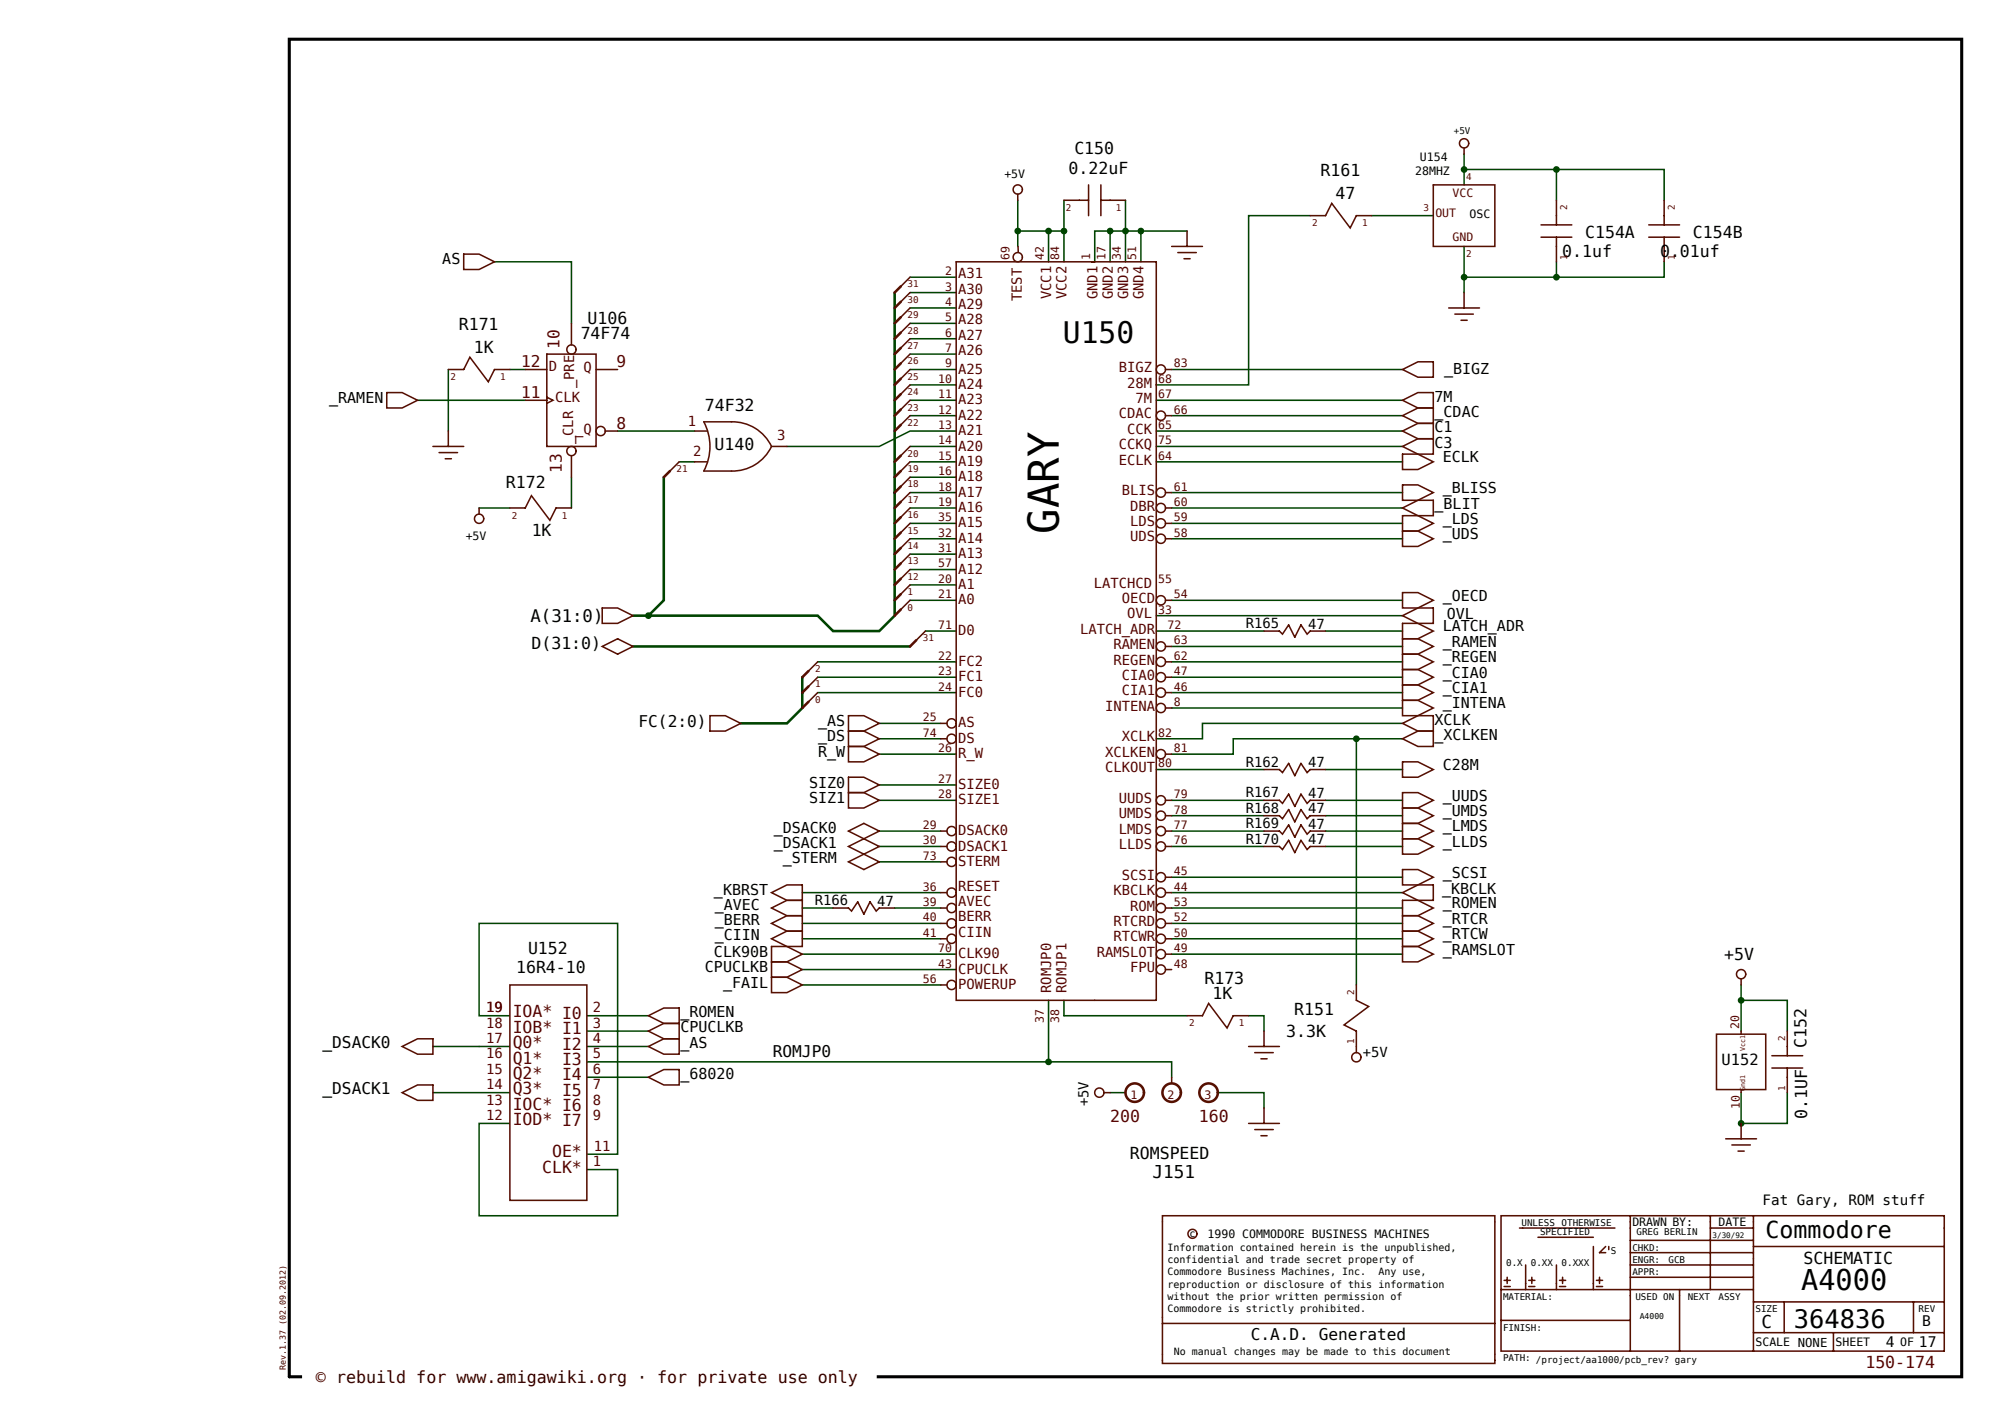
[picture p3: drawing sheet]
<svg xmlns="http://www.w3.org/2000/svg" width="420mm" height="297mm" viewBox="0 0 420 297" stroke-linecap="round" stroke-linejoin="round" font-family="sans-serif">
<defs><g id="words">
<text font-size="8.9" x="222" y="111.9" transform="rotate(-90 222 111.9)">GARY</text>
<text font-size="6.2" x="222.9" y="71.9">U150</text>
<text font-size="6" x="377.7" y="270.5">A4000</text>
<text font-size="5.3" x="376.2" y="278.5">364836</text>
<text font-size="4.9" x="370.2" y="259.7">Commodore</text>
<g font-size="3.7">
<text x="241.6" y="247.1">J151</text>
<text x="369.4" y="278.4">C</text>
</g>
<text font-size="3.6" x="111.2" y="130.4">A(31:0)</text>
<g font-size="3.5">
<text x="225.3" y="32.4">C150</text>
<text x="224.1" y="36.6">0.22uF</text>
<text x="276.9" y="36.8">R161</text>
<text x="280.1" y="41.7">47</text>
<text x="327.6" y="53.9">0.1uf</text>
<text x="332.4" y="49.9">C154A</text>
<text x="348.1" y="53.9">0.01uf</text>
<text x="355" y="49.9">C154B</text>
<text x="96.2" y="69.1">R171</text>
<text x="121.8" y="71.2">74F74</text>
<text x="123.2" y="68">U106</text>
<text x="99.3" y="74">1K</text>
<text x="147.8" y="86.3">74F32</text>
<text x="149.8" y="94.4">U140</text>
<text x="106.1" y="102.5">R172</text>
<text x="111.5" y="112.5">1K</text>
<text x="111.4" y="136.2">D(31:0)</text>
<text x="108.2" y="204">16R4-10</text>
<text x="110.7" y="200.2">U152</text>
<text x="361.5" y="201.4">+5V</text>
<text x="252.5" y="206.5">R173</text>
<text x="254.2" y="209.5">1K</text>
<text x="271.4" y="212.9">R151</text>
<text x="269.7" y="217.5">3.3K</text>
<text x="378.8" y="219.7" transform="rotate(-90 378.8 219.7)">C152</text>
<text x="379" y="234.8" transform="rotate(-90 379 234.8)">0.1UF</text>
<text x="236.9" y="243.1">ROMSPEED</text>
<text x="378.2" y="265.1">SCHEMATIC</text>
</g>
<g font-size="3.5" fill="#500">
<text x="107.5" y="213.4">IOA* I0</text>
<text x="107.5" y="219.9">Q0*</text>
<text x="107.5" y="216.6">IOB* I1</text>
<text x="117.9" y="220.1">I2</text>
<text x="107.5" y="226.3">Q2*</text>
<text x="107.5" y="223.1">Q1*</text>
<text x="117.9" y="223.4">I3</text>
<text x="117.9" y="226.6">I4</text>
<text x="107.5" y="232.8">IOC* I6</text>
<text x="107.5" y="229.5">Q3*</text>
<text x="117.9" y="229.8">I5</text>
<text x="107.5" y="236">IOD* I7</text>
<text x="232.8" y="235.4">200</text>
<text x="251.4" y="235.3">160</text>
<text x="113.7" y="245.9">CLK*</text>
<text x="115.8" y="242.7">OE*</text>
<text x="391.1" y="287">150-174</text>
</g>
<text font-size="3.5" fill="#300" x="66.3" y="290.2">© rebuild for www.amigawiki.org · for private use only</text>
<g font-size="3.4" fill="#500">
<text x="109.3" y="77.1">12</text>
<text x="117.3" y="73.2" transform="rotate(-90 117.3 73.2)">10</text>
<text x="129.3" y="77.1">9</text>
<text x="109.3" y="83.5">11</text>
<text x="129.3" y="90">8</text>
<text x="117.8" y="99.2" transform="rotate(-90 117.8 99.2)">13</text>
</g>
<g font-size="3.4">
<text x="133.9" y="152.4">FC(2:0)</text>
<text x="67.6" y="219.8">_DSACK0</text>
<text x="162" y="221.7">ROMJP0</text>
<text x="67.6" y="229.5">_DSACK1</text>
<text x="262.2" y="281">C.A.D. Generated</text>
</g>
<text font-size="3.2" x="361" y="223.4">U152</text>
<g font-size="3.1">
<text x="92.7" y="55.5">AS</text>
<text x="302.8" y="78.5">_BIGZ</text>
<text x="69" y="84.5">_RAMEN</text>
<text x="300.8" y="87.5">_CDAC</text>
<text x="300.8" y="84.2">7M</text>
<text x="300.8" y="90.7">C1</text>
<text x="300.8" y="93.9">C3</text>
<text x="302.5" y="96.9">ECLK</text>
<text x="300.8" y="106.8">_BLIT</text>
<text x="302.5" y="103.4">_BLISS</text>
<text x="302.5" y="109.8">_LDS</text>
<text x="302.5" y="113.1">_UDS</text>
<text x="302.5" y="126">_OECD</text>
<text x="303.4" y="129.9">OVL</text>
<text x="302.5" y="135.7">_RAMEN</text>
<text x="302.5" y="132.4">LATCH_ADR</text>
<text x="302.5" y="138.9">_REGEN</text>
<text x="302.5" y="142.1">_CIA0</text>
<text x="302.5" y="145.3">_CIA1</text>
<text x="302.5" y="148.6">_INTENA</text>
<text x="171.5" y="152.3">_AS</text>
<text x="171.5" y="155.5">_DS</text>
<text x="300.8" y="155.2">_XCLKEN</text>
<text x="300.8" y="152">XCLK</text>
<text x="171.5" y="158.7">R_W</text>
<text x="302.5" y="161.5">C28M</text>
<text x="169.6" y="165.2">SIZ0</text>
<text x="302.5" y="167.9">_UUDS</text>
<text x="169.6" y="168.4">SIZ1</text>
<text x="302.5" y="171.2">_UMDS</text>
<text x="162.2" y="174.6">_DSACK0</text>
<text x="162.2" y="177.9">_DSACK1</text>
<text x="302.5" y="174.4">_LMDS</text>
<text x="302.5" y="177.6">_LLDS</text>
<text x="164.1" y="181.1">_STERM</text>
<text x="302.5" y="184.1">_SCSI</text>
<text x="149.7" y="187.8">_KBRST</text>
<text x="149.9" y="190.8">_AVEC</text>
<text x="302.4" y="187.5">_KBCLK</text>
<text x="302.5" y="190.5">_ROMEN</text>
<text x="149.9" y="194">_BERR</text>
<text x="149.9" y="197.2">_CIIN</text>
<text x="302.5" y="193.8">_RTCR</text>
<text x="302.5" y="197">_RTCW</text>
<text x="147.8" y="203.9">CPUCLKB</text>
<text x="149.7" y="200.7">CLK90B</text>
<text x="302.5" y="200.2">_RAMSLOT</text>
<text x="151.6" y="207.1">_FAIL</text>
<text x="142.7" y="213.3">_ROMEN</text>
<text x="142.7" y="216.6">CPUCLKB</text>
<text x="142.7" y="219.8">_AS</text>
<text x="142.7" y="226.2">_68020</text>
<text x="403" y="278.1">B</text>
<text x="395.4" y="282.5">4</text>
<text x="402.4" y="282.6">17</text>
</g>
<text font-size="3" x="369.6" y="252.7">Fat Gary, ROM stuff</text>
<g font-size="2.9" fill="#500">
<text x="200.9" y="58.4">A31</text>
<text x="200.9" y="64.8">A29</text>
<text x="200.9" y="61.6">A30</text>
<text x="214.3" y="63.2" transform="rotate(-90 214.3 63.2)">TEST</text>
<text x="220.4" y="62.8" transform="rotate(-90 220.4 62.8)">VCC1</text>
<text x="223.7" y="62.8" transform="rotate(-90 223.7 62.8)">VCC2</text>
<text x="230.1" y="62.8" transform="rotate(-90 230.1 62.8)">GND1</text>
<text x="233.3" y="62.8" transform="rotate(-90 233.3 62.8)">GND2</text>
<text x="236.6" y="62.8" transform="rotate(-90 236.6 62.8)">GND3</text>
<text x="239.8" y="62.8" transform="rotate(-90 239.8 62.8)">GND4</text>
<text x="200.9" y="71.3">A27</text>
<text x="200.9" y="68">A28</text>
<text x="115.1" y="77.8">D</text>
<text x="200.9" y="74.5">A26</text>
<text x="120.4" y="81.5" transform="rotate(-90 120.4 81.5)">_PRE</text>
<text x="122.4" y="78.1">Q</text>
<text x="200.9" y="78.4">A25</text>
<text x="200.9" y="81.6">A24</text>
<text x="234.6" y="78.1">BIGZ</text>
<text x="236.3" y="81.3">28M</text>
<text x="116.4" y="84.3">CLK</text>
<text x="144.2" y="89.4">1</text>
<text x="200.9" y="84.8">A23</text>
<text x="200.9" y="88">A22</text>
<text x="234.6" y="87.7">CDAC</text>
<text x="238.1" y="84.5">7M</text>
<text x="120.2" y="93.2" transform="rotate(-90 120.2 93.2)">_CLR</text>
<text x="120.6" y="91">_Q</text>
<text x="145.3" y="95.6">2</text>
<text x="162.9" y="92.3">3</text>
<text x="200.9" y="94.5">A20</text>
<text x="200.9" y="91.3">A21</text>
<text x="234.6" y="94.2">CCKQ</text>
<text x="236.3" y="91">CCK</text>
<text x="200.9" y="97.7">A19</text>
<text x="200.9" y="101">A18</text>
<text x="234.6" y="97.4">ECLK</text>
<text x="200.9" y="107.4">A16</text>
<text x="200.9" y="104.2">A17</text>
<text x="235.2" y="103.9">BLIS</text>
<text x="237" y="107.1">DBR</text>
<text x="200.9" y="113.9">A14</text>
<text x="200.9" y="110.6">A15</text>
<text x="237" y="110.3">LDS</text>
<text x="237" y="113.6">UDS</text>
<text x="200.9" y="117.1">A13</text>
<text x="200.9" y="123.5">A1</text>
<text x="200.9" y="120.3">A12</text>
<text x="229.4" y="123.2">LATCHCD</text>
<text x="200.9" y="126.8">A0</text>
<text x="235.2" y="126.5">OECD</text>
<text x="236.3" y="129.7">OVL</text>
<text x="200.9" y="133.2">D0</text>
<text x="226.5" y="132.9">LATCH_ADR</text>
<text x="233.5" y="136.2">RAMEN</text>
<text x="200.9" y="142.9">FC1</text>
<text x="200.9" y="139.7">FC2</text>
<text x="233.5" y="139.4">REGEN</text>
<text x="235.2" y="142.6">CIA0</text>
<text x="200.9" y="146.1">FC0</text>
<text x="231.7" y="149.1">INTENA</text>
<text x="235.2" y="145.8">CIA1</text>
<text x="200.9" y="155.8">DS</text>
<text x="200.9" y="152.6">AS</text>
<text x="235.2" y="155.5">XCLK</text>
<text x="200.9" y="159">R_W</text>
<text x="231.7" y="162">CLKOUT</text>
<text x="231.7" y="158.7">XCLKEN</text>
<text x="200.9" y="165.5">SIZE0</text>
<text x="200.9" y="168.7">SIZE1</text>
<text x="234.6" y="171.7">UMDS</text>
<text x="234.6" y="168.4">UUDS</text>
<text x="200.9" y="178.4">DSACK1</text>
<text x="200.9" y="175.2">DSACK0</text>
<text x="234.6" y="178.1">LLDS</text>
<text x="234.6" y="174.9">LMDS</text>
<text x="200.9" y="181.6">STERM</text>
<text x="235.2" y="184.6">SCSI</text>
<text x="200.9" y="190">AVEC</text>
<text x="200.9" y="186.8">RESET</text>
<text x="233.5" y="187.8">KBCLK</text>
<text x="237" y="191">ROM</text>
<text x="200.9" y="196.5">CIIN</text>
<text x="200.9" y="193.2">BERR</text>
<text x="233.5" y="197.5">RTCWR</text>
<text x="233.5" y="194.2">RTCRD</text>
<text x="200.9" y="201">CLK90</text>
<text x="230" y="200.7">RAMSLOT</text>
<text x="237" y="203.9">FPU</text>
<text x="200.9" y="207.4">POWERUP</text>
<text x="200.9" y="204.2">CPUCLK</text>
<text x="220.4" y="208.3" transform="rotate(-90 220.4 208.3)">ROMJP0</text>
<text x="223.7" y="208.3" transform="rotate(-90 223.7 208.3)">ROMJP1</text>
<text x="101.9" y="212.3">19</text>
<text x="101.9" y="215.5">18</text>
<text x="124.3" y="215.5">3</text>
<text x="124.3" y="212.3">2</text>
<text x="101.9" y="218.8">17</text>
<text x="101.9" y="222">16</text>
<text x="124.3" y="222">5</text>
<text x="124.3" y="218.8">4</text>
<text x="101.9" y="225.2">15</text>
<text x="124.3" y="225.2">6</text>
<text x="101.9" y="231.7">13</text>
<text x="101.9" y="228.5">14</text>
<text x="124.3" y="231.7">8</text>
<text x="124.3" y="228.5">7</text>
<text x="101.9" y="234.9">12</text>
<text x="124.3" y="234.9">9</text>
<text x="124.3" y="244.6">1</text>
<text x="124.5" y="241.4">11</text>
</g>
<g font-size="2.9">
<text x="261.2" y="131.8">R165</text>
<text x="274.3" y="131.9">47</text>
<text x="261.2" y="160.8">R162</text>
<text x="274.3" y="160.9">47</text>
<text x="261.2" y="167.3">R167</text>
<text x="274.3" y="167.4">47</text>
<text x="261.2" y="170.5">R168</text>
<text x="261.2" y="173.7">R169</text>
<text x="274.3" y="170.6">47</text>
<text x="274.3" y="173.8">47</text>
<text x="261.2" y="177">R170</text>
<text x="274.3" y="177.1">47</text>
<text x="170.9" y="189.9">R166</text>
<text x="183.9" y="190">47</text>
<text x="285.8" y="221.8">+5V</text>
<text x="228.3" y="232.1" transform="rotate(-90 228.3 232.1)">+5V</text>
</g>
<g font-size="2.4">
<text x="297.7" y="33.7">U154</text>
<text x="210.6" y="37.4">+5V</text>
<text x="296.7" y="36.7">28MHZ</text>
<text x="308.1" y="45.7">OSC</text>
<text x="97.6" y="113.3">+5V</text>
<text x="342.3" y="257.1">DRAWN BY:</text>
<text x="360.4" y="257.1">DATE</text>
<text x="253.2" y="259.7">1990 COMMODORE BUSINESS MACHINES</text>
<text x="368.1" y="282.3">SCALE NONE</text>
<text x="384.9" y="282.3">SHEET</text>
<text x="398.4" y="282.3">OF</text>
</g>
<g font-size="2.4" fill="#500">
<text x="304.6" y="41.4">VCC</text>
<text x="301" y="45.5">OUT</text>
<text x="304.6" y="50.6">GND</text>
<text x="198.2" y="57.7">2</text>
<text x="211.7" y="54.6" transform="rotate(-90 211.7 54.6)">69</text>
<text x="218.9" y="54.5" transform="rotate(-90 218.9 54.5)">42</text>
<text x="222.1" y="54.5" transform="rotate(-90 222.1 54.5)">84</text>
<text x="228.6" y="54.5" transform="rotate(-90 228.6 54.5)">1</text>
<text x="231.8" y="54.5" transform="rotate(-90 231.8 54.5)">17</text>
<text x="235" y="54.5" transform="rotate(-90 235 54.5)">34</text>
<text x="238.2" y="54.5" transform="rotate(-90 238.2 54.5)">51</text>
<text x="198.2" y="64.2">4</text>
<text x="198.2" y="60.9">3</text>
<text x="198.2" y="70.6">6</text>
<text x="198.2" y="67.4">5</text>
<text x="198.2" y="77.1">9</text>
<text x="198.2" y="73.8">7</text>
<text x="246.1" y="77.1">83</text>
<text x="196.7" y="83.5">11</text>
<text x="196.7" y="80.3">10</text>
<text x="242.9" y="83.5">67</text>
<text x="242.9" y="80.3">68</text>
<text x="196.7" y="90">13</text>
<text x="196.7" y="86.8">12</text>
<text x="242.9" y="90">65</text>
<text x="246.1" y="86.8">66</text>
<text x="196.7" y="93.2">14</text>
<text x="242.9" y="93.2">75</text>
<text x="196.7" y="96.4">15</text>
<text x="196.7" y="99.7">16</text>
<text x="242.9" y="96.4">64</text>
<text x="196.7" y="106.1">19</text>
<text x="196.7" y="102.9">18</text>
<text x="246.1" y="102.9">61</text>
<text x="246.1" y="106.1">60</text>
<text x="196.7" y="112.6">32</text>
<text x="196.7" y="109.3">35</text>
<text x="246.1" y="109.3">59</text>
<text x="246.1" y="112.6">58</text>
<text x="196.7" y="115.8">31</text>
<text x="196.7" y="119">57</text>
<text x="196.7" y="122.3">20</text>
<text x="196.7" y="125.5">21</text>
<text x="242.9" y="122.3">55</text>
<text x="246.1" y="125.5">54</text>
<text x="196.7" y="131.9">71</text>
<text x="242.9" y="128.7">33</text>
<text x="244.8" y="131.9">72</text>
<text x="246.1" y="135.2">63</text>
<text x="196.7" y="141.6">23</text>
<text x="196.7" y="138.4">22</text>
<text x="246.1" y="141.6">47</text>
<text x="246.1" y="138.4">62</text>
<text x="196.7" y="144.8">24</text>
<text x="246.1" y="144.8">46</text>
<text x="246.1" y="148.1">8</text>
<text x="193.5" y="154.5">74</text>
<text x="193.5" y="151.3">25</text>
<text x="242.9" y="154.5">82</text>
<text x="196.7" y="157.8">26</text>
<text x="242.9" y="161">80</text>
<text x="246.1" y="157.8">81</text>
<text x="196.7" y="164.2">27</text>
<text x="196.7" y="167.4">28</text>
<text x="246.1" y="167.4">79</text>
<text x="193.5" y="173.9">29</text>
<text x="246.1" y="173.9">77</text>
<text x="246.1" y="170.7">78</text>
<text x="193.5" y="177.1">30</text>
<text x="246.1" y="177.1">76</text>
<text x="193.5" y="180.3">73</text>
<text x="246.1" y="183.6">45</text>
<text x="193.5" y="190">39</text>
<text x="193.5" y="186.8">36</text>
<text x="246.1" y="186.8">44</text>
<text x="246.1" y="190">53</text>
<text x="193.5" y="196.5">41</text>
<text x="193.5" y="193.2">40</text>
<text x="246.1" y="196.5">50</text>
<text x="246.1" y="193.2">52</text>
<text x="196.7" y="199.7">70</text>
<text x="196.7" y="202.9">43</text>
<text x="246.1" y="202.9">48</text>
<text x="246.1" y="199.7">49</text>
<text x="193.5" y="206.2">56</text>
<text x="218.9" y="214.5" transform="rotate(-90 218.9 214.5)">37</text>
<text x="222.1" y="214.5" transform="rotate(-90 222.1 214.5)">38</text>
<text x="364.7" y="215.7" transform="rotate(-90 364.7 215.7)">20</text>
<text x="237.1" y="230.5">1</text>
<text x="244.8" y="230.5">2</text>
<text x="252.6" y="230.5">3</text>
<text x="364.8" y="232.6" transform="rotate(-90 364.8 232.6)">10</text>
</g>
<g font-size="2.1">
<text x="244.8" y="262.3">Information contained herein is the unpublished,</text>
<text x="249.4" y="259.5">c</text>
<text x="244.8" y="264.9">confidential and trade secret property of</text>
<text x="244.8" y="267.5">Commodore Business Machines, Inc.</text>
<text x="289" y="267.5">Any use,</text>
<text x="244.8" y="270.1">reproduction or disclosure of this information</text>
<text x="244.8" y="272.6">without the prior written permission of</text>
<text x="244.8" y="275.2">Commodore is strictly prohibited.</text>
<text x="246.1" y="284.3">No manual changes may be made to this document</text>
</g>
<g font-size="1.9">
<text x="304.8" y="28">+5V</text>
<text x="319" y="257.1">UNLESS</text>
<text x="327.4" y="257.1">OTHERWISE</text>
<text x="322.9" y="259.1">SPECIFIED</text>
<text x="337.8" y="263">S</text>
<text x="342.3" y="262.3">CHKD:</text>
<text x="343.1" y="259.1">GREG BERLIN</text>
<text x="315.8" y="265.5">0.X</text>
<text x="321" y="265.5">0.XX</text>
<text x="327.4" y="265.5">0.XXX</text>
<text x="342.3" y="267.5">APPR:</text>
<text x="342.3" y="264.9">ENGR:</text>
<text x="349.9" y="264.9">GCB</text>
<text x="315.2" y="272.6">MATERIAL:</text>
<text x="342.9" y="272.6">USED ON</text>
<text x="353.9" y="272.6">NEXT</text>
<text x="360.4" y="272.6">ASSY</text>
<text x="368.1" y="275.2">SIZE</text>
<text x="402.3" y="275.2">REV</text>
<text x="315.2" y="279.1">FINISH:</text>
<text x="315.2" y="285.5">PATH: /project/aa1000/pcb_rev? gary</text>
</g>
<g font-size="1.9" fill="#500">
<text x="307.4" y="37.7">4</text>
<text x="223.5" y="44.3">2</text>
<text x="234" y="44.3">1</text>
<text x="275.2" y="47.5">2</text>
<text x="285.6" y="47.5">1</text>
<text x="298.5" y="44.2">3</text>
<text x="328.6" y="44" transform="rotate(-90 328.6 44)">2</text>
<text x="351.2" y="44" transform="rotate(-90 351.2 44)">2</text>
<text x="307.4" y="53.9">2</text>
<text x="328.6" y="54.5" transform="rotate(-90 328.6 54.5)">1</text>
<text x="351.2" y="54.5" transform="rotate(-90 351.2 54.5)">1</text>
<text x="190.3" y="63.5">30</text>
<text x="190.3" y="60.3">31</text>
<text x="190.3" y="70">28</text>
<text x="190.3" y="66.7">29</text>
<text x="190.3" y="76.4">26</text>
<text x="190.3" y="73.2">27</text>
<text x="94.4" y="79.8">2</text>
<text x="104.9" y="79.8">1</text>
<text x="190.3" y="82.9">24</text>
<text x="190.3" y="79.7">25</text>
<text x="190.3" y="89.3">22</text>
<text x="190.3" y="86.1">23</text>
<text x="190.3" y="95.8">20</text>
<text x="141.9" y="99">21</text>
<text x="190.3" y="99">19</text>
<text x="190.3" y="105.5">17</text>
<text x="190.3" y="102.2">18</text>
<text x="107.3" y="108.8">2</text>
<text x="117.8" y="108.8">1</text>
<text x="190.3" y="111.9">15</text>
<text x="190.3" y="108.7">16</text>
<text x="190.3" y="118.4">13</text>
<text x="190.3" y="115.2">14</text>
<text x="190.3" y="124.8">1</text>
<text x="190.3" y="121.6">12</text>
<text x="190.3" y="128.1">0</text>
<text x="193.5" y="134.5">31</text>
<text x="170.9" y="141">2</text>
<text x="170.9" y="147.4">0</text>
<text x="170.9" y="144.2">1</text>
<text x="284" y="208.6" transform="rotate(-90 284 208.6)">2</text>
<text x="249.3" y="215.3">2</text>
<text x="259.8" y="215.3">1</text>
<text x="284" y="219.1" transform="rotate(-90 284 219.1)">1</text>
<text x="374.3" y="218.3" transform="rotate(-90 374.3 218.3)">2</text>
<text x="374.3" y="228.7" transform="rotate(-90 374.3 228.7)">1</text>
</g>
<text font-size="1.7" x="343.8" y="276.6">A4000</text>
<text font-size="1.7" fill="#300" x="60" y="287.4" transform="rotate(-90 60 287.4)">Rev.1.37 (02.09.2012)</text>
<text font-size="1.6" x="359.1" y="259.6">3/30/92</text>
<g font-size="1.4" fill="#500">
<text x="365.9" y="220.5" transform="rotate(-90 365.9 220.5)">Vcc1</text>
<text x="365.9" y="228.7" transform="rotate(-90 365.9 228.7)">Gnd1</text>
</g>
</g></defs>
<path d="M60.7 8.2h350.6v280.6h-350.6z" fill="#fff" stroke="#fff" stroke-width=".22"/>
<path d="M60.7 8.2h350.6v280.6h-350.6z" fill="none" stroke="#000" stroke-width=".65"/>
<g fill="#040" stroke="#040" stroke-width=".32">
<circle cx="307" cy="35.6" r=".54"/>
<circle cx="307" cy="58.1" r=".54"/>
<circle cx="284.4" cy="155" r=".54"/>
<circle cx="219.9" cy="222.7" r=".54"/>
<circle cx="136" cy="129.1" r=".54"/>
<circle cx="213.4" cy="48.5" r=".54"/>
<circle cx="232.8" cy="48.5" r=".54"/>
<circle cx="219.9" cy="48.5" r=".54"/>
<circle cx="236" cy="48.5" r=".54"/>
<circle cx="239.2" cy="48.5" r=".54"/>
<circle cx="326.4" cy="35.6" r=".54"/>
<circle cx="326.4" cy="58.1" r=".54"/>
<circle cx="365.1" cy="235.6" r=".54"/>
<circle cx="365.1" cy="209.8" r=".54"/>
<circle cx="223.1" cy="48.5" r=".54"/>
</g>
<g fill="none" stroke="#040" stroke-width=".32">
<path d="M307 35.6h41.9v6.4M307 32.3v6.5M326.4 35.6v6.4M103.7 54.9h16.1v12.9M190.8 58.1h9.7M213.4 42v6.5M219.9 48.5v6.4M223.1 48.5h-9.7v3.2M223.1 42v12.9M232.8 48.5h-3.3v6.4M236 42v12.9M239.2 48.5v6.4"/>
<path d="M248.9 48.5h-16.1v6.4M274.7 45.2h-12.9v35.5h-19.3M287.6 45.2h12.9M307 51.7v9.7M326.4 54.9v3.2M348.9 54.9v3.2h-41.9M94 77.5v12.9M106.9 77.5h3.2M190.8 77.5h9.7M190.8 64.6h9.7M190.8 71h9.7M190.8 74.3h9.7"/>
<path d="M190.8 61.4h9.7M190.8 67.8h9.7M245.7 77.5h48.4M87.6 84h22.5M129.5 90.4h16.1M142.4 96.9h3.2M190.8 96.9h9.7M190.8 87.2h9.7M190.8 84h9.7M190.8 93.6h9.7M190.8 80.7h9.7M200.5 90.4h-9.7l-6.4 3.2h-19.4"/>
<path d="M242.5 96.9h51.6M242.5 90.4h51.6M242.5 84h51.6M242.5 93.6h51.6M245.7 87.2h48.4M100.5 106.5h6.4M119.8 100.1v6.4M190.8 119.5h9.7M190.8 116.2h9.7M190.8 113h9.7M190.8 109.8h9.7M190.8 106.5h9.7"/>
<path d="M190.8 103.3h9.7M190.8 100.1h9.7M245.7 113h48.4M245.7 109.8h48.4M245.7 106.5h48.4M245.7 103.3h48.4M171.5 138.8h29M190.8 125.9h9.7M190.8 122.7h9.7M194 132.4h6.5M242.5 129.1h51.6M242.5 132.4h22.5"/>
<path d="M245.7 125.9h48.4M245.7 138.8h48.4M245.7 135.6h48.4M278 132.4h16.1M171.5 145.3h29M171.5 142h29M184.4 155h12.9M184.4 151.7h12.9M184.4 158.2h16.1M245.7 148.5h48.4M245.7 145.3h48.4M245.7 142h48.4"/>
<path d="M284.4 155v51.6M294.1 155h-35.5v3.2h-12.9M294.1 151.7h-42v3.3h-9.6M184.4 177.5h12.9M184.4 174.3h12.9M184.4 167.9h16.1M184.4 164.6h16.1M242.5 161.4h22.5M245.7 177.5h19.3M245.7 174.3h19.3M245.7 171.1h19.3M245.7 167.9h19.3"/>
<path d="M278 177.5h16.1M278 174.3h16.1M278 171.1h16.1M278 167.9h16.1M278 161.4h16.1M168.2 187.2h29.1M168.2 196.9h29.1M168.2 193.7h29.1M168.2 190.5h6.5M184.4 180.8h12.9M187.6 190.5h9.7M245.7 187.2h48.4"/>
<path d="M245.7 196.9h48.4M245.7 193.7h48.4M245.7 190.5h48.4M245.7 184h48.4M90.8 219.5h16.1M106.9 213h-6.4v-19.3h29v48.4h-6.4M123.1 219.5h12.9M123.1 216.3h12.9M123.1 213h12.9M168.2 200.1h32.3M168.2 206.6h29.1M168.2 203.4h32.3"/>
<path d="M219.9 209.8v12.9M223.1 209.8v3.2h25.8M245.7 200.1h48.4M261.8 213h3.2v3.3M365.1 216.3v-6.5h9.7v6.5M365.1 206.6v3.2M90.8 229.2h16.1M106.9 235.6h-6.4v19.4h29v-9.7h-6.4M123.1 222.7h122.6v3.3M123.1 226h12.9M232.8 229.2h3.2M255.4 229.2h9.6v3.2"/>
<path d="M365.1 229.2v6.4h9.7v-6.4"/>
</g>
<path d="M187.6 61.4v67.7l-3.2 3.3h-9.7l-3.2-3.3h-38.8M139.2 100.1v25.8l-3.2 3.2M132.7 135.6h58.1M168.2 142v6.5l-3.2 3.2h-9.7" fill="none" stroke="#040" stroke-width=".54"/>
<g fill="none" stroke="#510" stroke-width=".32">
<path d="M307 31v1.3M200.5 54.9h42v154.9h-42zM213.5 51.7v1.2M323.1 49.7h6.5M323.1 47.2h6.5M326.4 42v5.2M326.4 49.7v5.2M244.4 77.5h1.3M303.8 64.6h6.4M305.1 65.9h3.8M306.4 67.2h1.2M307 61.4v3.2"/>
<path d="M190.8 96.9l-1.9 1.9M244.4 87.2h1.3M244.4 106.5h1.3M244.4 113h1.3M244.4 109.8h1.3M244.4 103.3h1.3M244.4 138.8h1.3M244.4 135.6h1.3M244.4 125.9h1.3M197.3 151.7h1.3M197.3 155h1.3M244.4 142h1.3"/>
<path d="M244.4 145.3h1.3M244.4 158.2h1.3M244.4 148.5h1.3M197.3 174.3h1.3M197.3 177.5h1.3M244.4 174.3h1.3M244.4 177.5h1.3M244.4 167.9h1.3M244.4 171.1h1.3M265 161.4h3.3l.6 .7 1.3-2 1.3 2.6 1.3-2.6 1.3 2 .6-.7h3.3M161.8 198.5h3.2l3.2 1.6-3.2 1.6h-3.2zM197.3 190.5h1.3"/>
<path d="M197.3 193.7h1.3M197.3 196.9h1.3M197.3 187.2h1.3M197.3 180.8h1.3M244.4 190.5h1.3M244.4 193.7h1.3M244.4 196.9h1.3M244.4 184h1.3M244.4 187.2h1.3M197.3 206.6h1.3M244.4 200.1h1.3M244.4 203.4h1.3"/>
<path d="M284.4 206.6v3.2l2.6 1.3-5.2 3.9 2.6 1.3v3.2"/>
<circle cx="307" cy="30.1" r=".97"/>
<circle cx="213.4" cy="53.9" r=".97"/>
<circle cx="243.4" cy="77.5" r=".97"/>
<circle cx="243.4" cy="87.2" r=".97"/>
<circle cx="243.4" cy="109.8" r=".97"/>
<circle cx="243.4" cy="103.3" r=".97"/>
<circle cx="243.4" cy="106.5" r=".97"/>
<circle cx="243.4" cy="113" r=".97"/>
<circle cx="243.4" cy="135.6" r=".97"/>
<circle cx="243.4" cy="125.9" r=".97"/>
<circle cx="243.4" cy="138.8" r=".97"/>
<circle cx="199.5" cy="155" r=".97"/>
<circle cx="199.5" cy="151.7" r=".97"/>
<circle cx="243.4" cy="142" r=".97"/>
<circle cx="243.4" cy="148.5" r=".97"/>
<circle cx="243.4" cy="145.3" r=".97"/>
<circle cx="243.4" cy="158.2" r=".97"/>
<circle cx="199.5" cy="177.5" r=".97"/>
<circle cx="199.5" cy="174.3" r=".97"/>
<circle cx="243.4" cy="167.9" r=".97"/>
<circle cx="243.4" cy="171.1" r=".97"/>
<circle cx="243.4" cy="174.3" r=".97"/>
<circle cx="243.4" cy="177.5" r=".97"/>
<circle cx="199.5" cy="190.5" r=".97"/>
<circle cx="199.5" cy="193.7" r=".97"/>
<circle cx="199.5" cy="196.9" r=".97"/>
<circle cx="199.5" cy="187.2" r=".97"/>
<circle cx="199.5" cy="180.8" r=".97"/>
<circle cx="243.4" cy="190.5" r=".97"/>
<circle cx="243.4" cy="193.7" r=".97"/>
<circle cx="243.4" cy="184" r=".97"/>
<circle cx="243.4" cy="187.2" r=".97"/>
<circle cx="243.4" cy="196.9" r=".97"/>
<circle cx="199.5" cy="206.6" r=".97"/>
<circle cx="243.4" cy="200.1" r=".97"/>
<circle cx="243.4" cy="203.4" r=".97"/>
</g>
<path d="M188.9 98.8l-1.3 1.3" fill="none" stroke="#510" stroke-width=".54"/>
<path d="M106.9 206.6h16.2v45.2h-16.2z" fill="#fff" stroke="#510" stroke-width=".32"/>
<g fill="none" stroke="#510" stroke-width=".32">
<path d="M190.8 58.1l-1.9 2M213.4 40.7v1.3M245.7 51.7h6.4M247 53h3.8M248.3 54.3h1.3M248.9 48.5v3.2M274.7 45.2h3.3l1.2-2.6 3.9 5.2 1.3-2.6h3.2M345.7 49.7h6.5M345.7 47.2h6.5M348.9 42v5.2M348.9 49.7v5.2M94 77.5h3.2l1.3-2.6 3.9 5.2 1.3-2.6h3.2"/>
<path d="M190.8 77.5l-1.9 1.9M190.8 74.3l-1.9 1.9M190.8 71l-1.9 2M190.8 67.8l-1.9 2M190.8 64.6l-1.9 1.9M190.8 61.4l-1.9 1.9M294.1 77.5l3.2-1.6h3.2v3.2h-3.2zM190.8 93.6l-1.9 2M190.8 87.2l-1.9 1.9M190.8 84l-1.9 1.9M190.8 80.7l-1.9 2M294.1 95.3h3.2l3.2 1.6-3.2 1.6h-3.2z"/>
<path d="M294.1 90.4l3.2-1.6h3.2v3.2h-3.2zM294.1 87.2l3.2-1.6h3.2v3.2h-3.2zM294.1 84l3.2-1.7h3.2v3.3h-3.2zM106.9 106.5h3.2l1.3-2.5 3.9 5.1 1.3-2.6h3.2M190.8 119.5l-1.9 1.9M190.8 116.2l-1.9 2M190.8 113l-1.9 1.9M190.8 109.8l-1.9 1.9M190.8 106.5l-1.9 2M190.8 103.3l-1.9 2M190.8 100.1l-1.9 1.9M294.1 106.5l3.2-1.6h3.2v3.3h-3.2z"/>
<path d="M294.1 101.7h3.2l3.2 1.6-3.2 1.6h-3.2zM294.1 108.2h3.2l3.2 1.6-3.2 1.6h-3.2zM294.1 111.4h3.2l3.2 1.6-3.2 1.6h-3.2zM126.3 127.5h3.2l3.2 1.6-3.2 1.7h-3.2zM190.8 122.7l-1.9 1.9M294.1 124.3h3.2l3.2 1.6-3.2 1.6h-3.2zM294.1 129.1l3.2-1.6h3.2v3.3h-3.2zM294.1 134h3.2l3.2 1.6-3.2 1.6h-3.2zM294.1 137.2h3.2l3.2 1.6-3.2 1.6h-3.2zM148.9 150.1h3.2l3.2 1.6-3.2 1.6h-3.2zM294.1 140.4h3.2l3.2 1.6-3.2 1.7h-3.2zM294.1 143.7h3.2l3.2 1.6-3.2 1.6h-3.2z"/>
<path d="M294.1 159.8h3.2l3.2 1.6-3.2 1.6h-3.2zM294.1 155l3.2-1.7h3.2v3.3h-3.2zM294.1 151.7l3.2-1.6h3.2v3.2h-3.2zM294.1 146.9h3.2l3.2 1.6-3.2 1.6h-3.2zM294.1 166.2h3.2l3.2 1.7-3.2 1.6h-3.2zM294.1 169.5h3.2l3.2 1.6-3.2 1.6h-3.2zM294.1 172.7h3.2l3.2 1.6-3.2 1.6h-3.2zM294.1 175.9h3.2l3.2 1.6-3.2 1.7h-3.2zM161.8 187.2l3.2-1.6h3.2v3.2h-3.2zM161.8 193.7l3.2-1.6h3.2v3.2h-3.2zM294.1 187.2l3.2-1.6h3.2v3.2h-3.2zM294.1 182.4h3.2l3.2 1.6-3.2 1.6h-3.2z"/>
<path d="M294.1 188.8h3.2l3.2 1.7-3.2 1.6h-3.2zM294.1 192.1h3.2l3.2 1.6-3.2 1.6h-3.2zM294.1 195.3h3.2l3.2 1.6-3.2 1.6h-3.2zM294.1 198.5h3.2l3.2 1.6-3.2 1.6h-3.2zM84.3 219.5l3.3-1.6h3.2v3.2h-3.2zM136 216.3l3.2-1.6h3.2v3.2h-3.2zM136 213l3.2-1.6h3.2v3.3h-3.2zM136 219.5l3.2-1.6h3.2v3.2h-3.2zM161.8 205h3.2l3.2 1.6-3.2 1.6h-3.2zM161.8 201.7h3.2l3.2 1.7-3.2 1.6h-3.2zM284.4 219.5v1.3M365.1 216.3v.6"/>
<path d="M84.3 229.2l3.3-1.6h3.2v3.2h-3.2zM365.1 228.5v.7M314.7 255h93v28.4h-93zM318.6 257.6h20M322.5 259.5h11.6M341.9 255v28.4M358.6 255v15.5M358.6 257.6h9.1M367.7 255v28.4M243.7 277.6v8.4h69.8v-31h-69.8v22.6h69.8M314.7 270.5h53M314.7 276.9h27.2"/>
<path d="M315.4 269.8h1.3M315.4 268.5h1.3M316 267.9v1.3M319.9 265.3v5.2M320.6 269.8h1.2M320.6 268.5h1.2M321.2 267.9v1.3M326.4 265.3v5.2M327 269.8h1.3M327 268.5h1.3M327.7 267.9v1.3M334.1 261.4v9.1"/>
<path d="M334.8 269.8h1.2M334.8 268.5h1.2M335.4 267.9v1.3M336.7 261.4l-1.3 1.3h1.3M337.3 261.4v.7M341.9 267.9h25.8M341.9 265.3h25.8M341.9 262.7h25.8M341.9 260.2h25.8M352.2 270.5v12.9M367.7 279.5h40M367.7 273.1h40"/>
<path d="M367.7 261.4h40M374.1 273.1v6.4M384.4 279.5v3.9M401.2 273.1v6.4"/>
<circle cx="213.4" cy="39.7" r=".97"/>
<circle cx="284.4" cy="221.8" r=".97"/>
<circle cx="250" cy="258.8" r=".94"/>
</g>
<g fill="none" stroke="#510" stroke-width=".54">
<path d="M188.9 79.4l-1.3 1.3M188.9 76.2l-1.3 1.3M188.9 73l-1.3 1.3M188.9 69.8l-1.3 1.2M188.9 66.5l-1.3 1.3M188.9 63.3l-1.3 1.3M188.9 60.1l-1.3 1.3M188.9 95.6l-1.3 1.3M188.9 89.1l-1.3 1.3M188.9 85.9l-1.3 1.3M188.9 82.7l-1.3 1.3M188.9 118.2l-1.3 1.3"/>
<path d="M188.9 114.9l-1.3 1.3M188.9 111.7l-1.3 1.3M188.9 108.5l-1.3 1.3M188.9 105.3l-1.3 1.2M188.9 102l-1.3 1.3M188.9 124.6l-1.3 1.3M188.9 121.4l-1.3 1.3"/>
</g>
<path d="M359.9 216.9h10.3v11.6h-10.3z" fill="#fff" stroke="#510" stroke-width=".32"/>
<g fill="none" stroke="#510" stroke-width=".32">
<path d="M228.3 38.8v6.4M230.8 38.8v6.4M300.5 38.8h13v12.9h-13zM97.2 53.3h3.3l3.2 1.6-3.2 1.6h-3.3zM223.1 42h5.2M230.8 42h5.2M110.1 77.5h4.6M114.7 74.3h10.3v19.3h-10.3zM119.8 67.8v4.5M125 77.5h4.5M81.1 82.3h3.2l3.3 1.7-3.3 1.6h-3.2zM90.8 93.6h6.4"/>
<path d="M92.1 94.9h3.8M93.4 96.2h1.3M94 90.4v3.2M110.1 84h4.6M114.7 83.3l1.3 .7-1.3 .6M119.8 95.6v4.5M126.9 90.4h2.6M142.4 96.9l-1.9 1.9M145.6 96.9h2.6M145.6 90.4h2.6M147.6 88.5h5.8a9.1 9.1 0 0 1 8.4 5.1 9.1 9.1 0 0 1-8.4 5.2h-5.8a11 11 0 0 0 0-10.3zM161.8 93.6h3.2"/>
<path d="M294.1 93.6l3.2-1.6h3.2v3.3h-3.2zM100.5 106.5v1.3M126.3 135.6l3.2-1.6 3.2 1.6-3.2 1.6zM171.5 138.8l-2 2M190.8 125.9l-1.9 1.9M194 132.4l-1.9 1.9M265 132.4h3.3l.6 .6 1.3-1.9 1.3 2.6 1.3-2.6 1.3 1.9 .6-.6h3.3M294.1 130.8h3.2l3.2 1.6-3.2 1.6h-3.2zM171.5 142l-2 2M171.5 145.3l-2 1.9M177.9 156.6h3.2l3.3 1.6-3.3 1.6h-3.2zM177.9 153.3h3.2l3.3 1.7-3.3 1.6h-3.2z"/>
<path d="M177.9 150.1h3.2l3.3 1.6-3.3 1.6h-3.2zM177.9 174.3l3.2-1.6 3.3 1.6-3.3 1.6zM177.9 166.2h3.2l3.3 1.7-3.3 1.6h-3.2zM177.9 163h3.2l3.3 1.6-3.3 1.6h-3.2zM181.1 175.9l-3.2 1.6 3.2 1.7M181.1 175.9l3.3 1.6-3.3 1.7M265 167.9h3.3l.6 .6 1.3-1.9 1.3 2.6 1.3-2.6 1.3 1.9 .6-.6h3.3M265 171.1h3.3l.6 .6 1.3-1.9 1.3 2.6 1.3-2.6 1.3 1.9 .6-.6h3.3M265 174.3h3.3l.6 .7 1.3-2 1.3 2.6 1.3-2.6 1.3 2 .6-.7h3.3M265 177.5h3.3l.6 .7 1.3-1.9 1.3 2.5 1.3-2.5 1.3 1.9 .6-.7h3.3M161.8 190.5l3.2-1.7h3.2v3.3h-3.2zM161.8 196.9l3.2-1.6h3.2v3.2h-3.2z"/>
<path d="M174.7 190.5h3.2l.7 .6 1.2-1.9 1.3 2.5 1.3-2.5 1.3 1.9 .7-.6h3.2M177.9 180.8l3.2-1.6 3.3 1.6-3.3 1.6zM248.9 213h3.2l1.3-2.5 3.9 5.1 1.3-2.6h3.2M261.8 219.5h6.5M265 216.3v3.2M365.1 205.3v1.3M374.8 216.3v5.1M136 226l3.2-1.7h3.2v3.3h-3.2zM231.5 229.2h1.3M245.7 226v1.2M261.8 235.6h6.5M263.1 220.8h3.9"/>
<path d="M263.1 236.9h3.9M264.4 222.1h1.3M264.4 238.2h1.3M265 232.4v3.2M361.9 238.9h6.4M365.1 235.6v3.3M371.5 224h6.5M371.5 221.4h6.5M374.8 224v5.2M363.1 240.2h3.9M364.4 241.4h1.3"/>
<circle cx="119.8" cy="73.3" r=".97"/>
<circle cx="119.8" cy="94.6" r=".97"/>
<circle cx="126" cy="90.4" r=".97"/>
<circle cx="100.5" cy="108.8" r=".97"/>
<circle cx="365.1" cy="204.3" r=".97"/>
<circle cx="230.5" cy="229.2" r=".97"/>
</g>
<g fill="none" stroke="#510" stroke-width=".54">
<path d="M140.5 98.8l-1.3 1.3M188.9 127.8l-1.3 1.3M192.1 134.3l-1.3 1.3M169.5 140.8l-1.3 1.2M169.5 144l-1.3 1.3M169.5 147.2l-1.3 1.3"/>
<circle cx="237.9" cy="229.2" r="1.94"/>
<circle cx="245.7" cy="229.2" r="1.94"/>
<circle cx="253.4" cy="229.2" r="1.94"/>
</g>
<path d="M63.5 286.5h120.2v4.2h-120.2z" fill="#fff" stroke="#fff" stroke-width=".22"/>
<use href="#words"/>
</svg>
